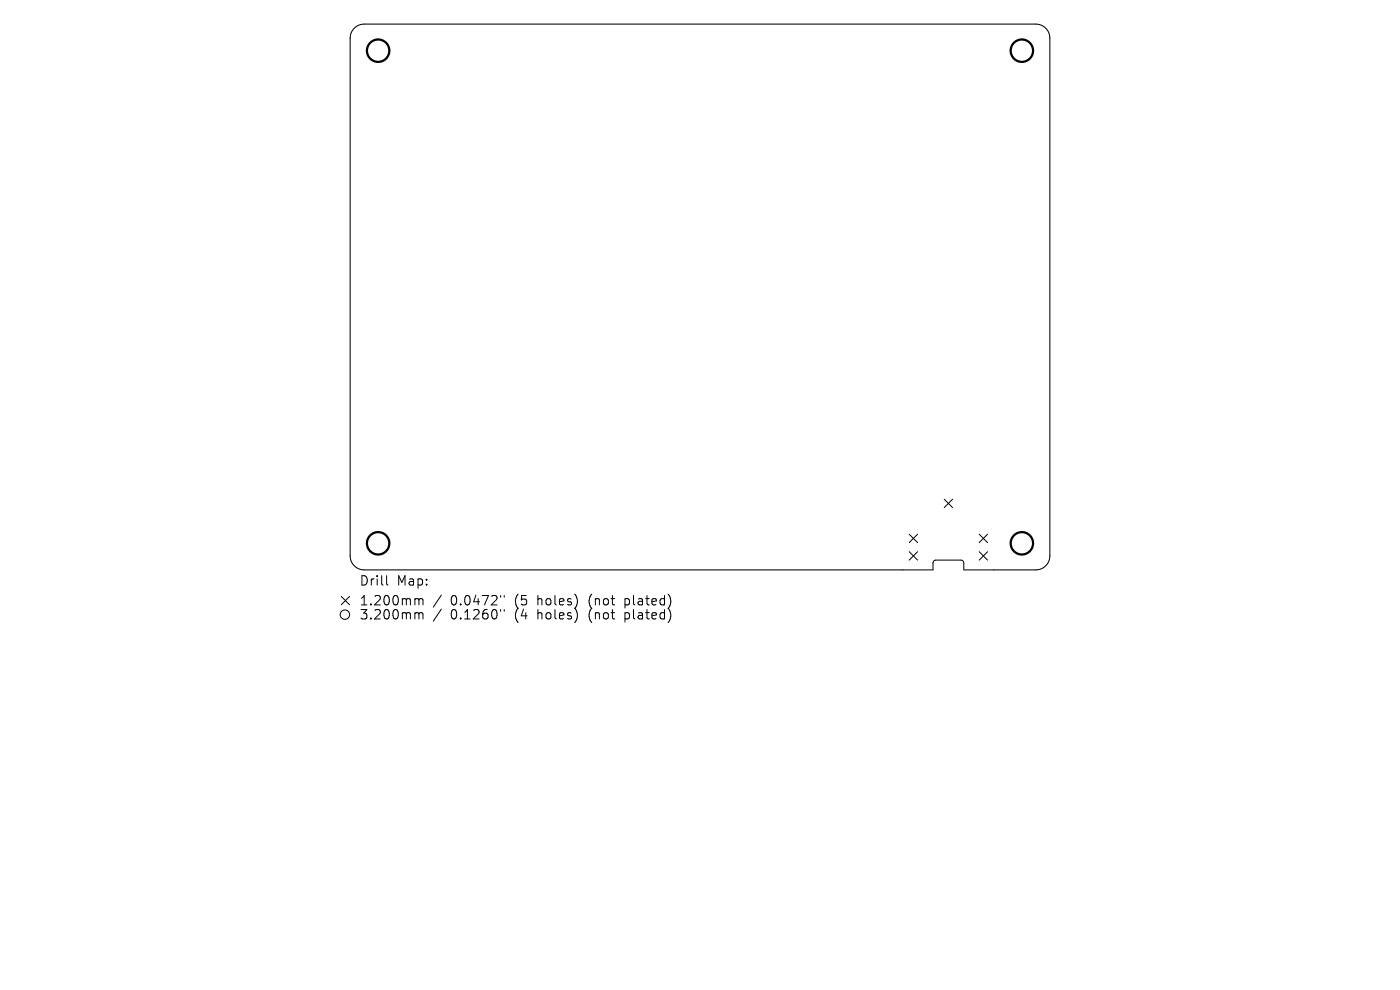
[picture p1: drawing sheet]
<svg xmlns="http://www.w3.org/2000/svg" width="297mm" height="210mm" viewBox="0 0 297 210" stroke-linecap="round" stroke-linejoin="round" font-family="sans-serif">
<defs><g id="words">
<g font-size="2.8">
<text x="76.2" y="124.5">Drill</text>
<text x="84.2" y="124.5">Map:</text>
<text x="76.2" y="128.7">1.200mm</text>
<text x="76.2" y="131.7">3.200mm</text>
<text x="95.6" y="128.7">0.0472&quot;</text>
<text x="95.6" y="131.7">0.1260&quot;</text>
<text x="109.3" y="128.7">(5</text>
<text x="109.3" y="131.7">(4</text>
<text x="114.3" y="128.7">holes)</text>
<text x="114.3" y="131.7">holes)</text>
<text x="125.4" y="128.7">(not</text>
<text x="125.4" y="131.7">(not</text>
<text x="133.2" y="128.7">plated)</text>
<text x="133.2" y="131.7">plated)</text>
</g>
</g></defs>
<path d="M191.5 120.9h-114.2a2.97 2.97 0 0 1-3-3v-109.8a2.97 2.97 0 0 1 3-3h142.5a2.97 2.97 0 0 1 2.9 3v109.8a2.97 2.97 0 0 1-2.9 3h-9" fill="none" stroke="#000" stroke-width=".22"/>
<g fill="none" stroke="#000" stroke-width=".21">
<path d="M192.9 113.3l1.8 1.8M192.9 117l1.8 1.8M194.7 113.3l-1.8 1.8M194.7 117l-1.8 1.8M200.3 105.9l1.8 1.8M202.1 105.9l-1.8 1.8M207.7 113.3l1.8 1.8M207.7 117l1.8 1.8M209.5 113.3l-1.8 1.8M209.5 117l-1.8 1.8M72.4 126.5l1.8 1.8M74.2 126.5l-1.8 1.8"/>
<path d="M82 122.1v1.7l.3 .3M88.3 127l.5 .1 .1 .2M88.3 130h.3l.3 .3M88.9 127.3l.3-.3 .4 .1 .1 1.2M88.9 127.3v1M88.9 130.3v1M88.9 130.3l.3-.3 .4 .1 .1 1.2M93.6 126.2l-1.7 2.6M93.6 129.2l-1.7 2.6M106.2 126.3v.4M106.2 129.3v.4M107 126.3v.4"/>
<path d="M107 129.3v.4M191.5 120.9h6.4l.1-1.7 .2-.3 .3-.1h5.6l.3 .4 .1 1.7h6.3"/>
<circle cx="73.2" cy="130.4" r="1"/>
</g>
<g fill="none" stroke="#000" stroke-width=".48">
<circle cx="80.2" cy="10.8" r="2.37"/>
<circle cx="216.8" cy="10.8" r="2.37"/>
<circle cx="80.2" cy="115.3" r="2.37"/>
<circle cx="216.8" cy="115.3" r="2.37"/>
</g>
<use href="#words"/>
</svg>
